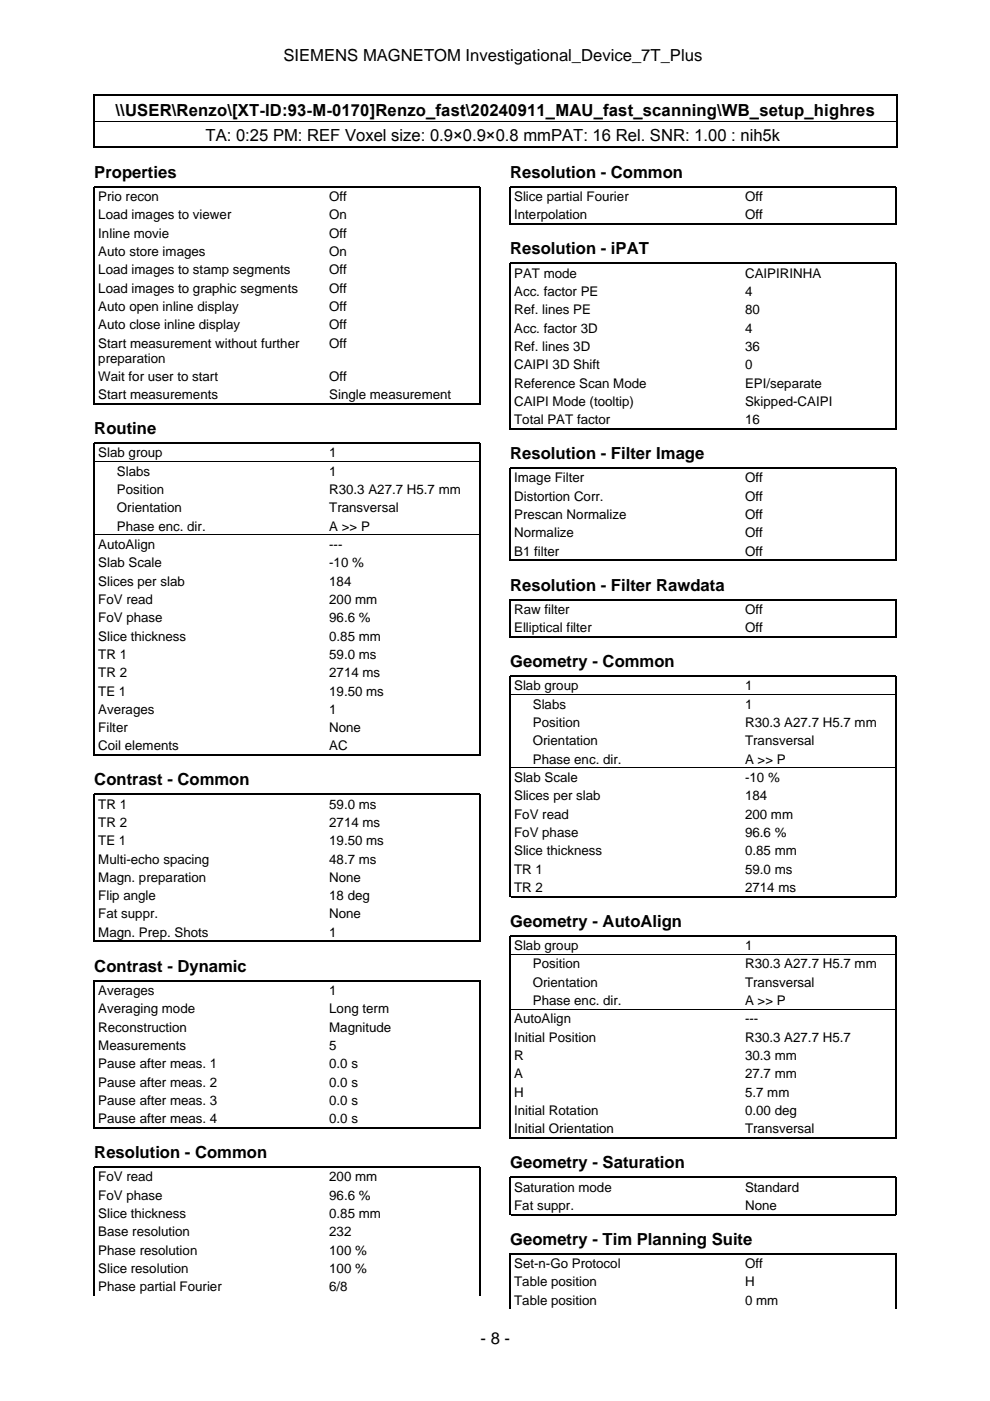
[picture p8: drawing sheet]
<svg xmlns="http://www.w3.org/2000/svg" width="210mm" height="297mm" viewBox="0 0 210 297" stroke-linecap="round" stroke-linejoin="round" font-family="sans-serif">
<defs><g id="words">
<g font-size="3.5">
<text x="60.1" y="12.9">SIEMENS MAGNETOM Investigational_Device_7T_Plus</text>
<text x="24.5" y="24.6">\\USER\Renzo\[XT-ID:93-M-0170]Renzo_fast\20240911_MAU_fast_scanning\WB_setup_highres</text>
<text x="43.6" y="29.9">TA: 0:25 PM: REF Voxel size: 0.9×0.9×0.8 mmPAT: 16 Rel. SNR: 1.00 : nih5k</text>
<text x="20" y="37.7">Properties</text>
<text x="108.2" y="37.7">Resolution - Common</text>
<text x="108.2" y="53.9">Resolution - iPAT</text>
<text x="20" y="92">Routine</text>
<text x="108.2" y="97.3">Resolution - Filter Image</text>
<text x="108.2" y="125.2">Resolution - Filter Rawdata</text>
<text x="108.2" y="141.4">Geometry - Common</text>
<text x="20" y="166.5">Contrast - Common</text>
<text x="108.2" y="196.5">Geometry - AutoAlign</text>
<text x="20" y="206">Contrast - Dynamic</text>
<text x="20" y="245.5">Resolution - Common</text>
<text x="108.2" y="247.7">Geometry - Saturation</text>
<text x="108.2" y="263.9">Geometry - Tim Planning Suite</text>
<text x="101.9" y="284.9">- 8 -</text>
</g>
<g font-size="2.8">
<text x="20.8" y="42.6">Prio recon</text>
<text x="20.8" y="46.5">Load images to viewer</text>
<text x="69.8" y="42.6">Off</text>
<text x="69.8" y="46.5">On</text>
<text x="109" y="42.6">Slice partial Fourier</text>
<text x="109" y="46.5">Interpolation</text>
<text x="158" y="42.6">Off</text>
<text x="158" y="46.5">Off</text>
<text x="20.8" y="50.4">Inline movie</text>
<text x="69.8" y="50.4">Off</text>
<text x="20.8" y="54.3">Auto store images</text>
<text x="20.8" y="58.2">Load images to stamp segments</text>
<text x="69.8" y="54.3">On</text>
<text x="69.8" y="58.2">Off</text>
<text x="109" y="58.9">PAT mode</text>
<text x="158" y="58.9">CAIPIRINHA</text>
<text x="20.8" y="62.1">Load images to graphic segments</text>
<text x="20.8" y="65.9">Auto open inline display</text>
<text x="69.8" y="62.1">Off</text>
<text x="69.8" y="65.9">Off</text>
<text x="109" y="62.8">Acc. factor PE</text>
<text x="158" y="62.8">4</text>
<text x="20.8" y="69.8">Auto close inline display</text>
<text x="69.8" y="69.8">Off</text>
<text x="109" y="66.6">Ref. lines PE</text>
<text x="109" y="70.5">Acc. factor 3D</text>
<text x="158" y="66.6">80</text>
<text x="158" y="70.5">4</text>
<text x="20.8" y="73.7">Start measurement without further</text>
<text x="20.8" y="76.9">preparation</text>
<text x="69.8" y="73.7">Off</text>
<text x="109" y="74.4">Ref. lines 3D</text>
<text x="158" y="74.4">36</text>
<text x="20.8" y="80.7">Wait for user to start</text>
<text x="69.8" y="80.7">Off</text>
<text x="109" y="78.3">CAIPI 3D Shift</text>
<text x="109" y="82.2">Reference Scan Mode</text>
<text x="158" y="78.3">0</text>
<text x="158" y="82.2">EPI/separate</text>
<text x="20.8" y="84.6">Start measurements</text>
<text x="69.8" y="84.6">Single measurement</text>
<text x="109" y="86">CAIPI Mode (tooltip)</text>
<text x="109" y="89.9">Total PAT factor</text>
<text x="158" y="86">Skipped-CAIPI</text>
<text x="158" y="89.9">16</text>
<text x="20.8" y="97">Slab group</text>
<text x="24.8" y="100.9">Slabs</text>
<text x="69.8" y="97">1</text>
<text x="69.8" y="100.9">1</text>
<text x="24.8" y="104.8">Position</text>
<text x="69.8" y="104.8">R30.3 A27.7 H5.7 mm</text>
<text x="109" y="102.3">Image Filter</text>
<text x="109" y="106.1">Distortion Corr.</text>
<text x="158" y="102.3">Off</text>
<text x="158" y="106.1">Off</text>
<text x="24.8" y="108.6">Orientation</text>
<text x="24.8" y="112.5">Phase enc. dir.</text>
<text x="69.8" y="108.6">Transversal</text>
<text x="69.8" y="112.5">A &gt;&gt; P</text>
<text x="109" y="110">Prescan Normalize</text>
<text x="109" y="113.9">Normalize</text>
<text x="158" y="110">Off</text>
<text x="158" y="113.9">Off</text>
<text x="20.8" y="116.4">AutoAlign</text>
<text x="69.8" y="116.4">---</text>
<text x="109" y="117.8">B1 filter</text>
<text x="158" y="117.8">Off</text>
<text x="20.8" y="120.3">Slab Scale</text>
<text x="20.8" y="124.2">Slices per slab</text>
<text x="69.8" y="120.3">-10 %</text>
<text x="69.8" y="124.2">184</text>
<text x="20.8" y="128.1">FoV read</text>
<text x="20.8" y="131.9">FoV phase</text>
<text x="69.8" y="128.1">200 mm</text>
<text x="69.8" y="131.9">96.6 %</text>
<text x="109" y="130.1">Raw filter</text>
<text x="158" y="130.1">Off</text>
<text x="20.8" y="135.8">Slice thickness</text>
<text x="69.8" y="135.8">0.85 mm</text>
<text x="109" y="134">Elliptical filter</text>
<text x="158" y="134">Off</text>
<text x="20.8" y="139.7">TR 1</text>
<text x="20.8" y="143.6">TR 2</text>
<text x="69.8" y="139.7">59.0 ms</text>
<text x="69.8" y="143.6">2714 ms</text>
<text x="20.8" y="147.5">TE 1</text>
<text x="69.8" y="147.5">19.50 ms</text>
<text x="109" y="146.4">Slab group</text>
<text x="158" y="146.4">1</text>
<text x="20.8" y="151.3">Averages</text>
<text x="20.8" y="155.2">Filter</text>
<text x="69.8" y="151.3">1</text>
<text x="69.8" y="155.2">None</text>
<text x="113" y="150.3">Slabs</text>
<text x="113" y="154.1">Position</text>
<text x="158" y="150.3">1</text>
<text x="158" y="154.1">R30.3 A27.7 H5.7 mm</text>
<text x="20.8" y="159.1">Coil elements</text>
<text x="69.8" y="159.1">AC</text>
<text x="113" y="158">Orientation</text>
<text x="113" y="161.9">Phase enc. dir.</text>
<text x="158" y="158">Transversal</text>
<text x="158" y="161.9">A &gt;&gt; P</text>
<text x="109" y="165.8">Slab Scale</text>
<text x="158" y="165.8">-10 %</text>
<text x="20.8" y="171.4">TR 1</text>
<text x="69.8" y="171.4">59.0 ms</text>
<text x="109" y="169.7">Slices per slab</text>
<text x="109" y="173.6">FoV read</text>
<text x="158" y="169.7">184</text>
<text x="158" y="173.6">200 mm</text>
<text x="20.8" y="175.3">TR 2</text>
<text x="20.8" y="179.2">TE 1</text>
<text x="69.8" y="175.3">2714 ms</text>
<text x="69.8" y="179.2">19.50 ms</text>
<text x="109" y="177.4">FoV phase</text>
<text x="158" y="177.4">96.6 %</text>
<text x="20.8" y="183.1">Multi-echo spacing</text>
<text x="69.8" y="183.1">48.7 ms</text>
<text x="109" y="181.3">Slice thickness</text>
<text x="109" y="185.2">TR 1</text>
<text x="158" y="181.3">0.85 mm</text>
<text x="158" y="185.2">59.0 ms</text>
<text x="20.8" y="187">Magn. preparation</text>
<text x="20.8" y="190.9">Flip angle</text>
<text x="69.8" y="187">None</text>
<text x="69.8" y="190.9">18 deg</text>
<text x="109" y="189.1">TR 2</text>
<text x="158" y="189.1">2714 ms</text>
<text x="20.8" y="194.7">Fat suppr.</text>
<text x="69.8" y="194.7">None</text>
<text x="20.8" y="198.6">Magn. Prep. Shots</text>
<text x="69.8" y="198.6">1</text>
<text x="109" y="201.4">Slab group</text>
<text x="158" y="201.4">1</text>
<text x="113" y="205.3">Position</text>
<text x="113" y="209.2">Orientation</text>
<text x="158" y="205.3">R30.3 A27.7 H5.7 mm</text>
<text x="158" y="209.2">Transversal</text>
<text x="20.8" y="211">Averages</text>
<text x="20.8" y="214.8">Averaging mode</text>
<text x="69.8" y="211">1</text>
<text x="69.8" y="214.8">Long term</text>
<text x="113" y="213.1">Phase enc. dir.</text>
<text x="158" y="213.1">A &gt;&gt; P</text>
<text x="20.8" y="218.7">Reconstruction</text>
<text x="69.8" y="218.7">Magnitude</text>
<text x="109" y="217">AutoAlign</text>
<text x="109" y="220.9">Initial Position</text>
<text x="158" y="217">---</text>
<text x="158" y="220.9">R30.3 A27.7 H5.7</text>
<text x="20.8" y="222.6">Measurements</text>
<text x="20.8" y="226.5">Pause after meas. 1</text>
<text x="69.8" y="222.6">5</text>
<text x="69.8" y="226.5">0.0 s</text>
<text x="109" y="224.8">R</text>
<text x="158" y="224.8">30.3 mm</text>
<text x="20.8" y="230.4">Pause after meas. 2</text>
<text x="69.8" y="230.4">0.0 s</text>
<text x="109" y="228.6">A</text>
<text x="109" y="232.5">H</text>
<text x="158" y="228.6">27.7 mm</text>
<text x="158" y="232.5">5.7 mm</text>
<text x="20.8" y="234.2">Pause after meas. 3</text>
<text x="20.8" y="238.1">Pause after meas. 4</text>
<text x="69.8" y="234.2">0.0 s</text>
<text x="69.8" y="238.1">0.0 s</text>
<text x="109" y="236.4">Initial Rotation</text>
<text x="158" y="236.4">0.00 deg</text>
<text x="109" y="240.3">Initial Orientation</text>
<text x="158" y="240.3">Transversal</text>
<text x="20.8" y="250.5">FoV read</text>
<text x="69.8" y="250.5">200 mm</text>
<text x="20.8" y="254.4">FoV phase</text>
<text x="69.8" y="254.4">96.6 %</text>
<text x="109" y="252.6">Saturation mode</text>
<text x="109" y="256.5">Fat suppr.</text>
<text x="158" y="252.6">Standard</text>
<text x="158" y="256.5">None</text>
<text x="20.8" y="258.2">Slice thickness</text>
<text x="20.8" y="262.1">Base resolution</text>
<text x="69.8" y="258.2">0.85 mm</text>
<text x="69.8" y="262.1">232</text>
<text x="20.8" y="266">Phase resolution</text>
<text x="20.8" y="269.9">Slice resolution</text>
<text x="69.8" y="266">100 %</text>
<text x="69.8" y="269.9">100 %</text>
<text x="109" y="268.8">Set-n-Go Protocol</text>
<text x="158" y="268.8">Off</text>
<text x="20.8" y="273.8">Phase partial Fourier</text>
<text x="69.8" y="273.8">6/8</text>
<text x="109" y="272.7">Table position</text>
<text x="158" y="272.7">H</text>
<text x="109" y="276.6">Table position</text>
<text x="158" y="276.6">0 mm</text>
</g>
</g></defs>
<g fill="none" stroke="#000" stroke-width=".26">
<path d="M19.9 20v11.3M20 20.2h170M20 31.2h170M190.1 20v11.3M108.2 47.7v-8.1h81.8v8.1M108.3 47.5h81.6M20 85.8v-46.2h81.8v46.2M20.1 85.6h81.6M108.2 91.1v-35.2h81.8v35.2M108.3 90.9h81.6M108.2 118.9v-19.6h81.8v19.6M108.3 118.8h81.6"/>
<path d="M108.2 135.1v-8h81.8v8M108.3 135h81.6M20 160.2v-66.2h81.8v66.2M20.1 160.1h81.6M20 199.7v-31.3h81.8v31.3M20.1 199.6h81.6M108.2 190.2v-46.8h81.8v46.8M108.3 190.1h81.6M20 239.3v-31.4h81.8v31.4M20.1 239.1h81.6M108.2 241.4v-43h81.8v43M108.2 257.6v-8h81.8v8"/>
<path d="M108.3 241.3h81.6M108.3 257.5h81.6M20 274.6v-27.1h81.8v27.1M108.2 277.5v-11.7h81.8v11.7"/>
</g>
<path d="M20 25.7h170M20.1 97.8h81.6M20.1 113.4h81.6M108.3 147.2h81.6M108.3 162.8h81.6M108.3 202.3h81.6M108.3 214h81.6" fill="none" stroke="#000" stroke-width=".21"/>
<use href="#words"/>
</svg>
